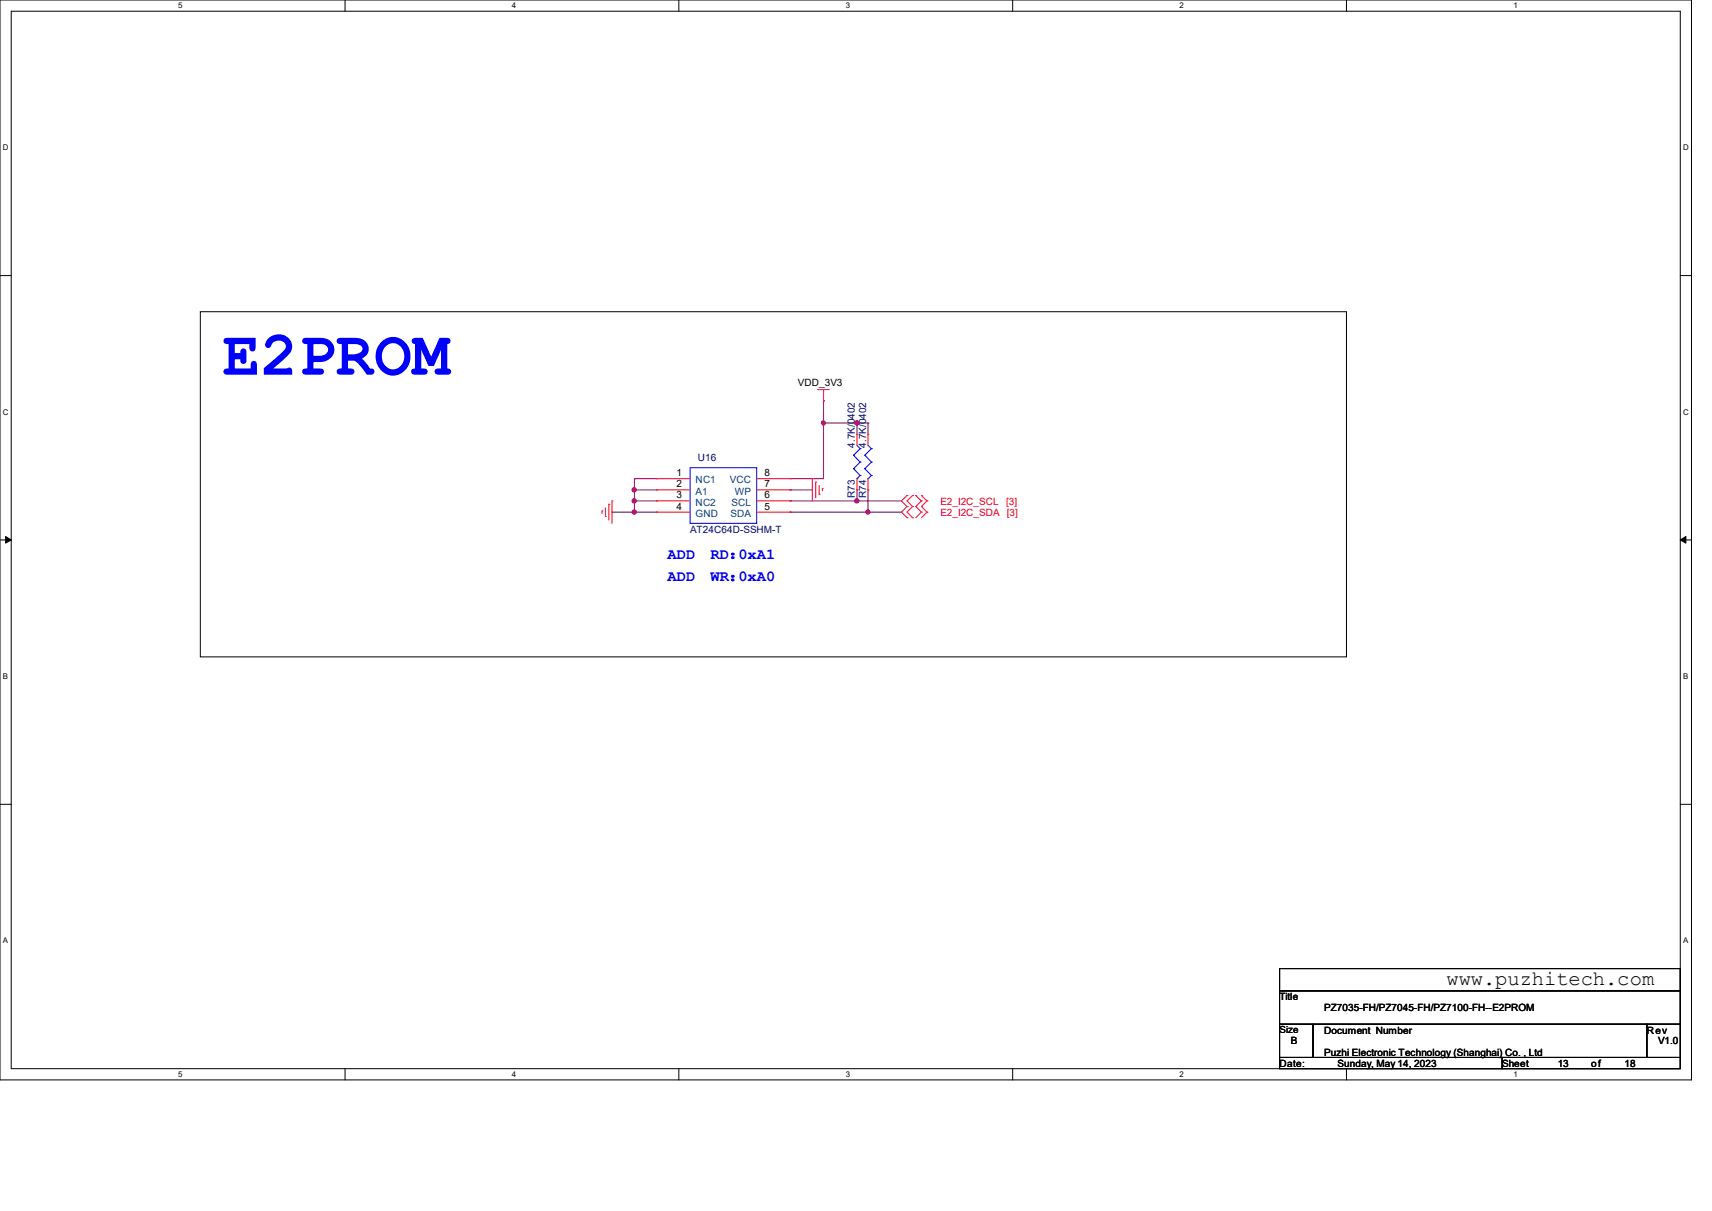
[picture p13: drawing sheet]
<svg xmlns="http://www.w3.org/2000/svg" width="297mm" height="210mm" viewBox="0 0 297 210" stroke-linecap="round" stroke-linejoin="round" font-family="sans-serif">
<defs><g id="words">
<text font-size="10.8" fill="#00f" x="38.6" y="65">E2PROM</text>
<text font-size="3.6" x="251" y="170.8">www.puzhitech.com</text>
<g font-size="2.7" fill="#00f">
<text x="115.8" y="96.9">ADD</text>
<text x="115.8" y="100.7">ADD</text>
<text x="123.3" y="96.9">RD：</text>
<text x="123.3" y="100.7">WR：</text>
<text x="128.1" y="96.9">0xA1</text>
<text x="128.1" y="100.7">0xA0</text>
</g>
<g font-size="1.7">
<text x="138.4" y="66.9">VDD_3V3</text>
<text x="117.4" y="82.6">1</text>
<text x="132.6" y="82.6">8</text>
<text x="117.4" y="84.5">2</text>
<text x="117.4" y="86.4">3</text>
<text x="117.4" y="88.4">4</text>
<text x="132.6" y="88.4">5</text>
<text x="132.6" y="86.4">6</text>
<text x="132.6" y="84.5">7</text>
<text x="222" y="173.4">Title</text>
<text x="222" y="179.2">Size</text>
<text x="229.7" y="175.3">PZ7035-FH/PZ7045-FH/PZ7100-FH--E2PROM</text>
<text x="229.7" y="179.2">Document Number</text>
<text x="285.7" y="179.2">Rev</text>
<text x="222" y="185">Date:</text>
<text x="223.9" y="181.1">B</text>
<text x="229.7" y="183.1">Puzhi Electronic Technology (Shanghai) Co. , Ltd</text>
<text x="232.1" y="185">Sunday, May 14, 2023</text>
<text x="260.6" y="185">Sheet</text>
<text x="270.2" y="185">13</text>
<text x="276.1" y="185">of</text>
<text x="281.8" y="185">18</text>
<text x="287.6" y="181.1">V1.0</text>
</g>
<g font-size="1.7" fill="#000080">
<text x="148.3" y="77.6" transform="rotate(-90 148.3 77.6)">4.7K/0402</text>
<text x="150.3" y="77.6" transform="rotate(-90 150.3 77.6)">4.7K/0402</text>
<text x="121.1" y="80">U16</text>
<text x="148.3" y="86.3" transform="rotate(-90 148.3 86.3)">R73</text>
<text x="150.3" y="86.3" transform="rotate(-90 150.3 86.3)">R74</text>
<text x="119.7" y="92.4">AT24C64D-SSHM-T</text>
</g>
<g font-size="1.7" fill="#004080">
<text x="120.7" y="83.8">NC1</text>
<text x="126.6" y="83.8">VCC</text>
<text x="120.7" y="85.8">A1</text>
<text x="120.7" y="87.7">NC2</text>
<text x="120.7" y="89.6">GND</text>
<text x="126.7" y="89.6">SDA</text>
<text x="126.9" y="87.7">SCL</text>
<text x="127.5" y="85.8">WP</text>
</g>
<g font-size="1.7" fill="#f00">
<text x="163.1" y="87.5">E2_I2C_SCL</text>
<text x="163.1" y="89.4">E2_I2C_SDA</text>
<text x="174.5" y="87.5">[3]</text>
<text x="174.7" y="89.4">[3]</text>
</g>
<g font-size="1.4">
<text x="30.9" y="1.4">5</text>
<text x="88.8" y="1.4">4</text>
<text x="146.7" y="1.4">3</text>
<text x="204.6" y="1.4">2</text>
<text x="262.6" y="1.4">1</text>
<text x=".5" y="26.1">D</text>
<text x="292" y="26.1">D</text>
<text x=".5" y="71.9">C</text>
<text x="292" y="71.9">C</text>
<text x=".5" y="117.8">B</text>
<text x="292" y="117.8">B</text>
<text x=".5" y="163.6">A</text>
<text x="292" y="163.6">A</text>
<text x="30.9" y="186.8">5</text>
<text x="88.8" y="186.8">4</text>
<text x="146.7" y="186.8">3</text>
<text x="204.6" y="186.8">2</text>
<text x="262.6" y="186.8">1</text>
</g>
</g></defs>
<path d="M0 0h293.5v187.3h-293.5zM1.9 1.9h289.6v183.4h-289.6z" fill="none" stroke="#000" stroke-width=".17"/>
<g fill="#fff">
<path d="M30.9 .2h.8v1.5h-.8z"/>
<path d="M30.9 185.5h.8v1.6h-.8z"/>
</g>
<path d="M59.9 0v1.9M59.9 185.3v2" fill="none" stroke="#000" stroke-width=".17"/>
<g fill="#fff">
<path d="M88.8 .2h.8v1.5h-.8z"/>
<path d="M88.8 185.5h.8v1.6h-.8z"/>
</g>
<path d="M117.8 0v1.9M117.8 185.3v2" fill="none" stroke="#000" stroke-width=".17"/>
<g fill="#fff">
<path d="M146.7 .2h.8v1.5h-.8z"/>
<path d="M146.7 185.5h.8v1.6h-.8z"/>
</g>
<path d="M175.7 0v1.9M175.7 185.3v2" fill="none" stroke="#000" stroke-width=".17"/>
<g fill="#fff">
<path d="M204.6 .2h.8v1.5h-.8z"/>
<path d="M204.6 185.5h.8v1.6h-.8z"/>
</g>
<path d="M233.6 0v1.9M233.6 185.3v2" fill="none" stroke="#000" stroke-width=".17"/>
<g fill="#fff">
<path d="M262.6 .2h.7v1.5h-.7z"/>
<path d="M262.6 185.5h.7v1.6h-.7z"/>
<path d="M.5 24.8h1v1.6h-1z"/>
<path d="M292 24.8h1v1.6h-1z"/>
<path d="M.5 70.7h1v1.5h-1z"/>
<path d="M292 70.7h1v1.5h-1z"/>
</g>
<path d="M0 47.8h1.9M291.5 47.8h2" fill="none" stroke="#000" stroke-width=".17"/>
<g fill="#fff">
<path d="M.5 116.5h.9v1.6h-.9z"/>
<path d="M292 116.5h.9v1.6h-.9z"/>
</g>
<path d="M0 93.6h1.9M291.5 93.6h2" fill="none" stroke="#000" stroke-width=".17"/>
<path d="M1 93l.9 .6-.9 .6zM291.5 93.6l1-.6v1.2z" fill="#000" stroke="#000" stroke-width=".17"/>
<g fill="#fff">
<path d="M.5 162.4h.9v1.5h-.9z"/>
<path d="M292 162.4h.9v1.5h-.9z"/>
</g>
<path d="M34.8 54.1h198.8v59.8h-198.8zM0 139.5h1.9M291.5 139.5h2M222 168h69.5v3.8h-69.5zM222 171.8h69.5v5.8h-69.5zM222 177.6h5.8v5.8h-5.8zM227.8 177.6h57.9v5.8h-57.9zM285.7 177.6h5.8v5.8h-5.8zM222 183.4h38.6v1.9h-38.6zM260.6 183.4h30.9v1.9h-30.9z" fill="none" stroke="#000" stroke-width=".17"/>
<g fill="none" stroke="#800040" stroke-width=".17">
<path d="M142.9 69.5h.1M142.9 73.4h.1M142.9 69.5v13.5h-5.8M142.9 73.4h7.7M148.7 73.4h.1M148.7 73.4v1.9M150.6 73.4h.1M150.6 73.4v1.9M106.2 88.8h.1M106.2 88.8h7.7M110.1 88.8h.1M110.1 83h.1"/>
<path d="M110.1 85h.1M110.1 86.9h.1M110.1 83h3.8M110.1 86.9h3.8M110.1 85h3.8M110.1 83v5.8M137.1 88.8h.1M137.1 83h.1M137.1 86.9h.1M137.1 85h.1M137.1 88.8h19.3M137.1 86.9h19.3"/>
<path d="M137.1 85h3.8M148.7 85h.1M148.7 86.9h.1M148.7 85v1.9M150.6 85h.1M150.6 88.8h.1M150.6 85v3.8"/>
</g>
<g fill="#f0f" stroke="#f0f" stroke-width=".17">
<circle cx="150.5" cy="88.8" r=".37"/>
<circle cx="148.6" cy="86.9" r=".38"/>
<circle cx="110" cy="88.8" r=".38"/>
<circle cx="110" cy="84.9" r=".38"/>
<circle cx="110" cy="86.9" r=".38"/>
<circle cx="148.6" cy="73.3" r=".38"/>
<circle cx="142.8" cy="73.3" r=".37"/>
</g>
<g fill="none" stroke="#f00" stroke-width=".17">
<path d="M141.9 67.6h.1M141.9 67.6h1.9M142.9 69.5h.1M142.9 67.6v1.9M148.7 75.3h.1M148.7 75.3v1.9M150.6 75.3h.1M150.6 75.3v1.9M104.4 88.6h.1M104.4 88.6v.4M105 89.6h.1M105 88.1v1.5"/>
<path d="M105.6 87.5h.1M105.6 87.5v2.7M106.2 86.9h.1M106.2 86.9v3.9M113.9 83h.1M113.9 85h.1M113.9 86.9h.1M113.9 88.8h.1M113.9 83h5.8M113.9 85h5.8M113.9 86.9h5.8M113.9 88.8h5.8"/>
<path d="M131.3 83h5.8M131.3 85h5.8M131.3 86.9h5.8M131.3 88.8h5.8M137.1 83h.1M137.1 88.8h.1M137.1 86.9h.1M137.1 85h.1M140.9 83h.1M140.9 83v3.9M141.5 83.6h.1M141.5 83.6v2.7"/>
<path d="M142.1 85.7h.1M142.1 84.2v1.5M142.7 84.8h.1M142.7 84.8v.3M148.7 85h.1M148.7 83v2M150.6 85h.1M150.6 83v2M157.4 85.9h.1M157.4 87.8h.1M157.4 89.8h.1M157.4 85.9l-1 1 1 .9"/>
<path d="M157.4 87.8l-1 1 1 1M158.3 87.8h.1M158.3 85.9h.1M158.3 89.8h.1M158.3 85.9l-.9 1 .9 .9M158.3 87.8l-.9 1 .9 1M158.9 85.9h.1M158.9 87.8h.1M158.9 85.9l1 1M158.9 87.8l1 1M159.9 86.9h.1M159.9 85.9h.1"/>
<path d="M159.9 88.8h.1M159.9 87.8h.1M159.9 86.9l-1 .9M159.9 85.9l.9 1M159.9 88.8l-1 1M159.9 87.8l.9 1M160.8 86.9h.1M160.8 88.8h.1M160.8 86.9l-.9 .9M160.8 88.8l-.9 1"/>
</g>
<g fill="none" stroke="#00f" stroke-width=".17">
<path d="M148.1 79h.1M148.1 79l1.1 1.1M148.7 77.2l.5 .6M149.2 77.8h.1M149.2 77.8l-1.1 1.2M150 79h.1M150 79l1.2 1.1M150.6 77.2l.6 .6M151.2 77.8h.1M151.2 77.8l-1.2 1.2M119.7 81.1h11.6v9.7h-11.6zM148.1 81.3h.1"/>
<path d="M148.1 81.3l1.1 1.2M148.7 83h.1M149.2 80.1h.1M149.2 82.5h.1M149.2 80.1l-1.1 1.2M149.2 82.5l-.5 .5M150 81.3h.1M150 81.3l1.2 1.2M150.6 83h.1M151.2 80.1h.1M151.2 82.5h.1M151.2 80.1l-1.2 1.2"/>
<path d="M151.2 82.5l-.6 .5"/>
</g>
<use href="#words"/>
</svg>
